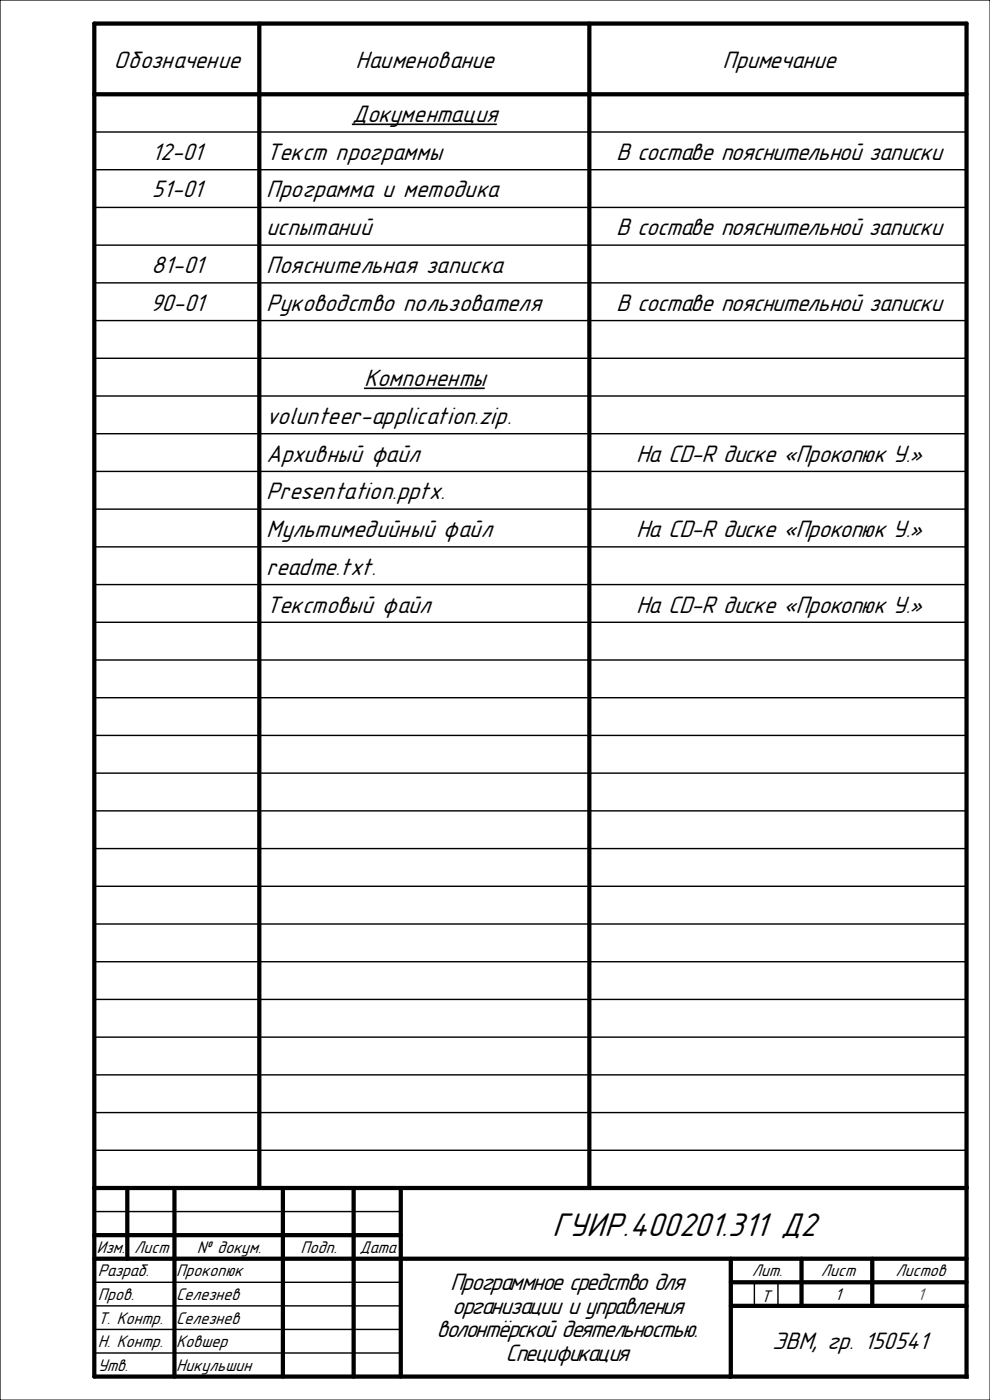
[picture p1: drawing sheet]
<svg xmlns="http://www.w3.org/2000/svg" width="210mm" height="297mm" viewBox="0 0 210 297" stroke-linecap="round" stroke-linejoin="round" font-family="sans-serif">
<defs><g id="words">
<text font-size="7.4" x="117.1" y="262.1">ГУИР.400201.311 Д2</text>
<g font-size="5.4">
<text x="24.2" y="14.4">Обозначение</text>
<text x="75.4" y="14.4">Наименование</text>
<text x="153.2" y="14.4">Примечание</text>
<text x="74.7" y="25.9">Документация</text>
<text x="32.2" y="33.9">12-01</text>
<text x="56.5" y="33.9">Текст программы</text>
<text x="130.7" y="33.9">В составе пояснительной записки</text>
<text x="32.2" y="41.9">51-01</text>
<text x="56.5" y="41.9">Программа и методика</text>
<text x="56.5" y="49.9">испытаний</text>
<text x="130.7" y="49.9">В составе пояснительной записки</text>
<text x="32.1" y="58">81-01</text>
<text x="56.5" y="57.9">Пояснительная записка</text>
<text x="31.9" y="65.9">90-01</text>
<text x="56.5" y="65.9">Руководство пользователя</text>
<text x="130.7" y="65.9">В составе пояснительной записки</text>
<text x="77.3" y="81.9">Компоненты</text>
<text x="56.5" y="89.9">volunteer-application.zip.</text>
<text x="56.5" y="97.9">Архивный файл</text>
<text x="134.9" y="97.9">На СD-R диске «Прокопюк У.»</text>
<text x="56.5" y="105.9">Presentation.pptx.</text>
<text x="56.5" y="113.9">Мультимедийный файл</text>
<text x="134.9" y="113.9">На CD-R диске «Прокопюк У.»</text>
<text x="56.5" y="121.9">readme.txt.</text>
<text x="56.5" y="129.9">Текстовый файл</text>
<text x="134.9" y="129.9">На СD-R диске «Прокопюк У.»</text>
<text x="95.5" y="273.6">Программное средство для</text>
<text x="95.9" y="278.6">организации и управления</text>
<text x="92.6" y="283.6">волонтёрской деятельностью.</text>
<text x="163.8" y="286.2">ЭВМ, гр. 150541</text>
<text x="107.2" y="288.6">Спецификация</text>
</g>
<g font-size="3.8">
<text x="20.5" y="265.7">Изм.</text>
<text x="28.4" y="265.7">Лист</text>
<text x="41.7" y="265.7">№ докум.</text>
<text x="63.7" y="265.7">Подп.</text>
<text x="76.3" y="265.7">Дата</text>
<text x="20.7" y="270.7">Разраб.</text>
<text x="20.7" y="275.7">Пров.</text>
<text x="37.4" y="270.7">Прокопюк</text>
<text x="37.4" y="275.7">Селезнев</text>
<text x="159.4" y="270.7">Лит.</text>
<text x="174.1" y="270.7">Лист</text>
<text x="177.1" y="275.7">1</text>
<text x="189.9" y="270.7">Листов</text>
<text x="20.7" y="280.7">Т. Контр.</text>
<text x="37.4" y="280.7">Селезнев</text>
<text x="161.4" y="276.1">Т</text>
<text x="20.7" y="285.8">Н. Контр.</text>
<text x="37.4" y="285.8">Ковшер</text>
<text x="20.7" y="290.8">Утв.</text>
<text x="37.4" y="290.8">Никульшин</text>
</g>
<text font-size="3.8" fill="#f00" x="194.6" y="275.7">1</text>
</g></defs>
<path d="M0 0h210v297h-210z" fill="none" stroke="#000" stroke-width=".26"/>
<g fill="none" stroke="#000" stroke-width=".9">
<path d="M20 5h185v287h-185zM20 20h185M55 5v247M125 5v247M20 252h185M27 252v15M37 252v40M60 252v40M75 252v40M85 252v40M20 267h185M20 262h65"/>
<path d="M155 267v25M155 277h50M155 272h50M170 267v10M185 267v10"/>
</g>
<g fill="none" stroke="#000" stroke-width=".3">
<path d="M20 28h185M20 36h185M20 44h185M20 52h185M20 60h185M20 68h185M20 76h185M20 84h185M20 92h185M20 100h185M20 108h185M20 116h185"/>
<path d="M20 124h185M20 132h185M20 140h185M20 148h185M20 156h185M20 164h185M20 172h185M20 180h185M20 188h185M20 196h185M20 204h185M20 212h185"/>
<path d="M20 220h185M20 236h185M20 228h185M20 257h65M20 244h185M20 267h65M20 272h65M20 277h65M160 272v5M165 272v5M20 282h65M20 287h65"/>
</g>
<path d="M74.6 26.4h30.8M77.2 82.4h25.6" fill="none" stroke="#000" stroke-width=".34"/>
<use href="#words"/>
</svg>
